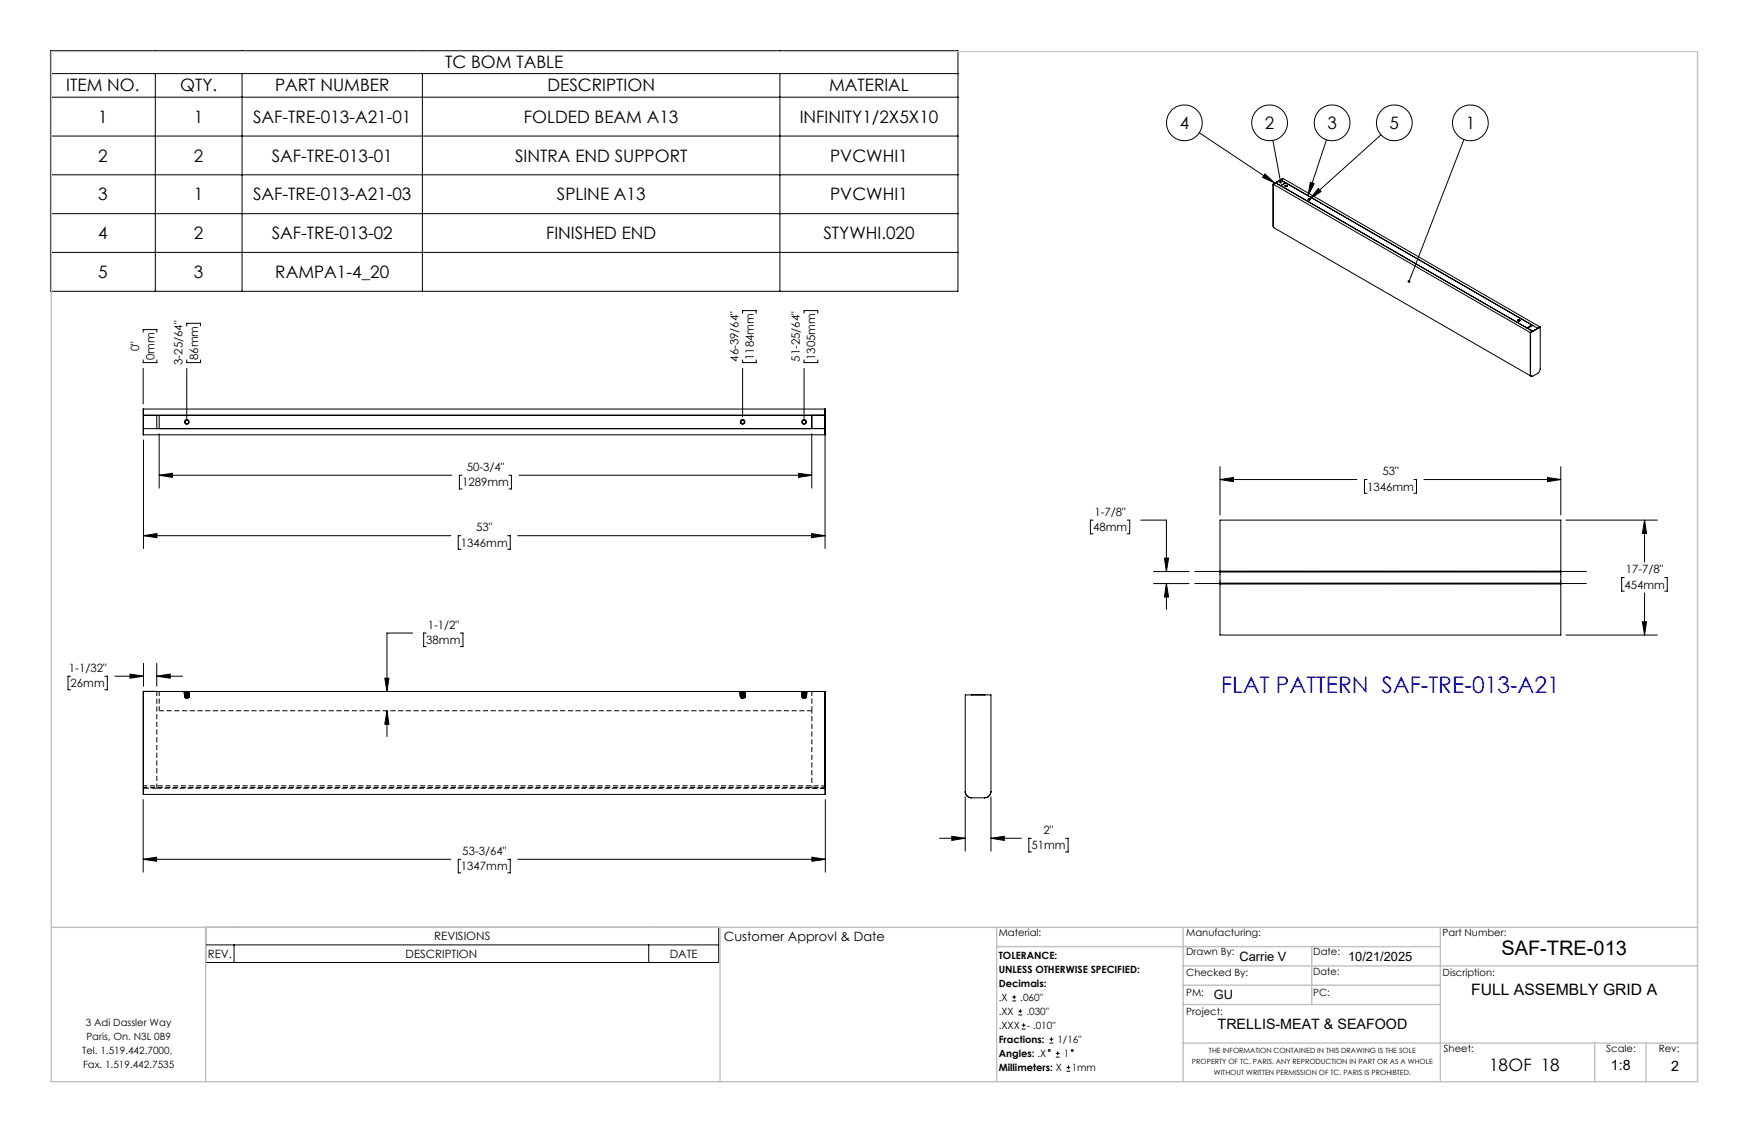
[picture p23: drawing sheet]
<svg xmlns="http://www.w3.org/2000/svg" width="432mm" height="279mm" viewBox="0 0 432 279" stroke-linecap="round" stroke-linejoin="round" font-family="sans-serif">
<defs><g id="words">
<text font-size="5.6" fill="#00f" x="301.5" y="170.9">FLAT PATTERN SAF-TRE-013-A21</text>
<text font-size="4.9" x="370.7" y="235.8">SAF-TRE-013</text>
<g font-size="4.2">
<text x="109.9" y="16.8">TC BOM TABLE</text>
<text x="16.4" y="22.6">ITEM NO.</text>
<text x="44.5" y="22.6">QTY.</text>
<text x="67.9" y="22.6">PART NUMBER</text>
<text x="135.2" y="22.6">DESCRIPTION</text>
<text x="204.7" y="22.6">MATERIAL</text>
<text x="24.2" y="30.3">1</text>
<text x="47.9" y="30.3">1</text>
<text x="62.5" y="30.3">SAF-TRE-013-A21-01</text>
<text x="129.4" y="30.3">FOLDED BEAM A13</text>
<text x="197.4" y="30.3">INFINITY1/2X5X10</text>
<text x="291.2" y="31.8">4</text>
<text x="312.3" y="31.8">2</text>
<text x="327.7" y="31.8">3</text>
<text x="343.1" y="31.8">5</text>
<text x="361.9" y="31.8">1</text>
<text x="24.2" y="39.9">2</text>
<text x="47.9" y="39.9">2</text>
<text x="67.1" y="39.9">SAF-TRE-013-01</text>
<text x="127.2" y="39.9">SINTRA END SUPPORT</text>
<text x="205" y="39.9">PVCWHI1</text>
<text x="24.2" y="49.4">3</text>
<text x="47.9" y="49.4">1</text>
<text x="62.5" y="49.4">SAF-TRE-013-A21-03</text>
<text x="137.5" y="49.4">SPLINE A13</text>
<text x="205" y="49.4">PVCWHI1</text>
<text x="24.2" y="59">4</text>
<text x="47.9" y="59">2</text>
<text x="67.1" y="59">SAF-TRE-013-02</text>
<text x="134.8" y="59">FINISHED END</text>
<text x="203.3" y="59">STYWHI.020</text>
<text x="24.2" y="68.6">5</text>
<text x="47.9" y="68.6">3</text>
<text x="68" y="68.6">RAMPA1-4_20</text>
<text x="367.6" y="264.2">18OF 18</text>
</g>
<text font-size="3.9" x="363.2" y="245.6">FULL ASSEMBLY GRID A</text>
<g font-size="3.5">
<text x="300.6" y="253.9">TRELLIS-MEAT &amp; SEAFOOD</text>
<text x="397.7" y="264.2">1:8</text>
<text x="412.6" y="264.3">2</text>
</g>
<g font-size="3.2">
<text x="178.7" y="232.3">Customer Approvl &amp; Date</text>
<text x="306" y="237.1">Carrie V</text>
<text x="332.8" y="237.1">10/21/2025</text>
<text x="299.7" y="246.6">GU</text>
</g>
<g font-size="2.8">
<text x="34.3" y="86.6" transform="rotate(-90 34.3 86.6)">0&quot;</text>
<text x="38.1" y="88.8" transform="rotate(-90 38.1 88.8)">0mm</text>
<text x="48.9" y="88.8" transform="rotate(-90 48.9 88.8)">86mm</text>
<text x="182.3" y="89.3" transform="rotate(-90 182.3 89.3)">46-39/64&quot;</text>
<text x="186.1" y="88.8" transform="rotate(-90 186.1 88.8)">1184mm</text>
<text x="197.5" y="89.3" transform="rotate(-90 197.5 89.3)">51-25/64&quot;</text>
<text x="201.3" y="88.8" transform="rotate(-90 201.3 88.8)">1305mm</text>
<text x="45.1" y="90.1" transform="rotate(-90 45.1 90.1)">3-25/64&quot;</text>
<text x="115.2" y="116.3">50-3/4&quot;</text>
<text x="341.3" y="117.3">53&quot;</text>
<text x="114.1" y="120">1289mm</text>
<text x="337.5" y="121.1">1346mm</text>
<text x="117.6" y="131.2">53&quot;</text>
<text x="269.9" y="131.1">48mm</text>
<text x="270.2" y="127.3">1-7/8&quot;</text>
<text x="113.8" y="134.9">1346mm</text>
<text x="401.4" y="141.5">17-7/8&quot;</text>
<text x="401" y="145.3">454mm</text>
<text x="105.6" y="155.2">1-1/2&quot;</text>
<text x="105.2" y="159">38mm</text>
<text x="17" y="165.8">1-1/32&quot;</text>
<text x="17.4" y="169.6">26mm</text>
<text x="254.7" y="209.6">51mm</text>
<text x="257.7" y="205.9">2&quot;</text>
<text x="113.8" y="214.8">1347mm</text>
<text x="114.1" y="211">53-3/64&quot;</text>
<text x="107.2" y="232.1">REVISIONS</text>
<text x="51.3" y="236.4">REV.</text>
<text x="100.1" y="236.4">DESCRIPTION</text>
<text x="165.4" y="236.4">DATE</text>
</g>
<g font-size="2.5">
<text x="246.6" y="231">Material:</text>
<text x="292.9" y="231">Manufacturing:</text>
<text x="356.2" y="231.1">Part Number:</text>
<text x="246.6" y="236.6">TOLERANCE:</text>
<text x="292.9" y="235.8">Drawn By:</text>
<text x="324.2" y="235.8">Date:</text>
<text x="246.6" y="240.1">UNLESS OTHERWISE SPECIFIED:</text>
<text x="246.6" y="243.6">Decimals:</text>
<text x="292.9" y="241">Checked By:</text>
<text x="292.9" y="245.7">PM:</text>
<text x="324.2" y="245.7">PC:</text>
<text x="324.2" y="240.7">Date:</text>
<text x="356.2" y="241">Discription:</text>
<text x="246.6" y="247">.X</text>
<text x="246.6" y="250.5">.XX</text>
<text x="251.9" y="247">.060&quot;</text>
<text x="253.4" y="250.5">.030&quot;</text>
<text x="292.9" y="250.6">Project:</text>
<text x="21.2" y="253.2">3 Adi Dassler Way</text>
<text x="21.3" y="256.7">Paris, On. N3L 0B9</text>
<text x="246.6" y="257.4">Fractions:</text>
<text x="246.6" y="254">.XXX</text>
<text x="253.5" y="254">- .010&quot;</text>
<text x="261.1" y="257.4">1/16&quot;</text>
<text x="20.3" y="260.1">Tel. 1.519.442.7000,</text>
<text x="20.5" y="263.6">Fax. 1.519.442.7535</text>
<text x="246.6" y="260.9">Angles: .X</text>
<text x="262.6" y="260.9">1</text>
<text x="356.4" y="259.7">Sheet:</text>
<text x="396.6" y="259.7">Scale:</text>
<text x="409.5" y="259.7">Rev:</text>
<text x="246.6" y="264.4">Millimeters: X</text>
<text x="264.6" y="264.4">1mm</text>
</g>
<g font-size="1.8">
<text x="294.3" y="262.7">PROPERTY OF TC. PARIS. ANY REPRODUCTION IN PART OR AS A WHOLE</text>
<text x="298.5" y="259.9">THE INFORMATION CONTAINED IN THIS DRAWING IS THE SOLE</text>
<text x="299.7" y="265.4">WITHOUT WRITTEN PERMISSION OF TC. PARIS IS PROHIBTED.</text>
</g>
</g></defs>
<g fill="none" stroke="#000" stroke-width=".25">
<path d="M12.5 12.5h224v59.4h-224zM12.5 18.2h224M38.3 18.2v53.7M59.8 18.2v53.7M104.3 18.2v53.7M192.5 18.2v53.7M12.5 24h224M12.5 33.6h224M296.1 32.8l18.6 12.4M314.3 34.6l1.9 10.3M327.5 34.5l-4.6 13.8M341 33.3l-17.6 15.8"/>
<path d="M361.4 34.4l-13.5 35.1M12.5 43.1h224M12.5 52.7h224M312.3 42.9l2.4 2.3-3-1.4zM314.3 45.4l.1 10.6 .1 .2 63.5 36.7M314.3 55.8l.1 .3M314.3 45.4l.1 .1M314.4 45.5l63.4 36.6M314.9 45.1l63.5 36.7-.6 .3M314.9 45.1l1.3 .7 1.2-.7 60.8 35.1M314.9 45.1l-.5 .4M314.9 45.1l1.3-.7 1.2 .7"/>
<path d="M316.2 44.4h.1M316.2 45.8v.1M316.2 44.4l62.2 35.9M316.7 44.1h.1M316.7 44.1l-2.4 1.3M316.8 44.1l63.4 36.6M316.8 44.1l-.6 .3M316.8 44.1l-2.4 1.4M317.3 45.8a.27 .27 0 0 1 .4-.1 .27 .27 0 0 1 0 .4 .27 .27 0 0 1-.4-.1zM323 49.1l.4-.1a.24 .24 0 0 1-.1 .4 .24 .24 0 0 1-.3-.3zM323 49.1h.4l.1 .1-.4 .1zM323.5 45l.9 .3-1.5 3z"/>
<path d="M325.5 46.5l.6 .8-2.7 1.8zM12.5 62.3h224M183.3 77.3v-.6h3.4v.6M198.5 77.3v-.6h3.4v.6M374.7 79l.4-.1a.25 .25 0 0 1-.1 .4 .25 .25 0 0 1-.3-.3zM374.8 79h.3l.1 .1-.3 .1zM35.3 82v-.6h3.4v.6M35.3 88.8v.7h3.4v-.7M35.3 90.9v8.8M46.1 88.8v.7h3.4v-.7M46.1 80.4v-.6h3.4v.6M46.1 90.9v12.4"/>
<path d="M183.3 88.8v.7h3.4v-.7M183.3 90.9v12M198.5 88.8v.7h3.4v-.7M198.5 90.9v12.4M376.9 80.9h.1M377.2 81l1.2 .7M377.2 81v.1M377.8 82.1v10.5l.3 .3M377.8 82.1h.1M378 92.9h.1M378.2 80.2l-1.3 .7M378.2 80.2v.2"/>
<path d="M378.4 81.7h.1M378.4 80.3l-1.2 .7M378.4 80.3l1.3 .7M379.7 81h.1M379.7 81l-1.3 .7M380.2 80.7l-.5 .3M380.2 80.7h.1M380.2 80.7l-2.4 1.4M380.3 80.7v10.4l-.2 .5-.4 .5-1.2 .7a.36 .36 0 0 1-.5 .1 .36 .36 0 0 1-.1-.4l.1 .4M380.3 80.7l-2.4 1.4M35.3 101h168.5v6.3h-168.5zM35.4 102.5h3.3v3.3"/>
<path d="M35.4 105.8h168.3M35.4 101v6.3M35.4 108.6v26.8M35.4 102.5h168.3M39.3 117.3l3.3-.5v1zM39.3 107.1v13.4M39.3 117.3h72.3M114.1 117.3h-.7v3.4h.7M125.6 117.3h.7v3.4h-.7M128.1 117.3h72.3M197.1 116.8l3.3 .5-3.3 .5zM200.4 102.5h-161.1v3.3"/>
<path d="M200.4 102.5v3.3M200.4 107v13.5M203.7 101v34.4M301.2 118.4l3.3-.5v1zM301.2 115.2v11.9M301.2 118.4h33.8M337.5 118.4h-.6v3.3h.6M349.1 118.4h.6v3.3h-.6M351.5 118.4h33.8M382.1 117.9l3.2 .5-3.2 .5zM385.3 115.2v11.9M35.4 132.2l3.3-.5v1z"/>
<path d="M35.4 132.2h75.9M113.8 132.2h-.7v3.4h.7M125.3 132.2h.7v3.4h-.7M127.8 132.2h75.9M200.4 131.7l3.3 .5-3.3 .5zM269.9 128.4h-.7v3.4h.7M278.3 128.4h.6v3.4h-.6M281.6 128.4h6.4v12.7M287.5 137.8h1l-.5 3.3zM301.2 128.4h84.1v28.3h-84.1zM386.6 128.4h22.6M406 128.4l.5 3.3h-1z"/>
<path d="M406 128.4v10.3M101.9 156.2h-6.4v14.5M105.2 156.2h-.6v3.4h.6M113.6 156.2h.7v3.4h-.7M284.8 141.1h8.8M284.8 144h8.8M288 144l.5 3.4h-1zM288 144v6.4M301.2 144.1h84.1M301.2 141h84.1M301.2 143.9h84.1M301.2 141.2h84.1"/>
<path d="M386.6 156.7h22.6M401 142.6h-.6v3.3h.6M405.5 153.5h1l-.5 3.2zM406 146.3v10.4M411 142.6h.6v3.3h-.6M17.4 166.9h-.6v3.4h.6M25.9 166.9h.6v3.4h-.6M28.3 166.9h7.1M32.1 166.4l3.3 .5-3.3 .5zM35.3 170.7h168.5v25.4h-168.5zM35.4 170.6v25.5M35.4 163.7v5.7"/>
<path d="M38.7 166.9l3.3-.5v1zM38.7 163.7v5.7M38.7 170.6v.1M38.7 166.9h6.3M95 167.4h1l-.5 3.3zM95.5 175.4l.5 3.4h-1zM95.5 175.4v6.4M203.7 170.7v25.4M238.3 171.5h6.4v23.8a1.62 1.62 0 0 1-1.6 1.6h-3.2a1.62 1.62 0 0 1-1.6-1.6zM239.9 171.5h3.2M35.3 197.3v18M203.8 197.3v18"/>
<path d="M238.3 195.4a1.55 1.55 0 0 0 1.5 1.5M238.3 196.7v13.4M244.7 195.4a1.62 1.62 0 0 1-1.6 1.5M244.7 196.7v13.4M35.3 212.1l3.4-.5v1zM35.3 212.1h76M113.8 212.1h-.7v3.3h.7M125.3 212.1h.7v3.3h-.7M127.8 212.1h76M200.4 211.6l3.4 .5-3.4 .5zM232 206.9h6.3M235 206.4l3.3 .5-3.3 .5z"/>
<path d="M244.7 206.9l3.2-.5v1zM244.7 206.9h7.5M254.6 206.9h-.6v3.4h.6M263.1 206.9h.6v3.4h-.6M50.8 228.9h126.6v8.7h-126.6zM50.8 233.2h126.6M57.8 233.2v4.4M160.2 233.2v4.4M249.9 247.1h1M249.9 246.1h1M250.4 245.6v1M251.4 250.5h1"/>
<path d="M251.4 249.6h1M251.9 249.1v.9M252.2 254h1M252.2 253h1M252.7 252.6v.9M259.1 257.5h.9M259.1 256.5h.9M259.6 256v1M260.7 260h.9M261.1 259.5v1M260.7 260.9h.9M263.3 264.4h.9"/>
<path d="M263.3 263.5h.9M263.8 263v.9"/>
<circle cx="292.4" cy="30.3" r="4.4"/>
<circle cx="313.5" cy="30.3" r="4.4"/>
<circle cx="328.9" cy="30.3" r="4.4"/>
<circle cx="344.2" cy="30.3" r="4.4"/>
<circle cx="363" cy="30.3" r="4.4"/>
<circle cx="317.5" cy="45.9" r=".2"/>
<circle cx="46.1" cy="104.1" r=".57"/>
<circle cx="46.1" cy="104.1" r=".43"/>
<circle cx="183.3" cy="104.1" r=".57"/>
<circle cx="183.4" cy="104.1" r=".43"/>
<circle cx="198.5" cy="104.1" r=".57"/>
<circle cx="198.5" cy="104.1" r=".43"/>
<circle cx="259.1" cy="259.3" r=".23"/>
<circle cx="264.7" cy="259.3" r=".23"/>
</g>
<path d="M39.3 170.7v4.7M200.4 170.7v4.7" fill="none" stroke="#000" stroke-width=".25" stroke-dasharray="1.3 .6" stroke-dashoffset=".2" stroke-linecap="butt"/>
<path d="M39.3 175.4h161.1M38.7 194.5h165M38.7 194.5v-23.8" fill="none" stroke="#000" stroke-width=".25" stroke-dasharray="1.3 .6" stroke-dashoffset=".1" stroke-linecap="butt"/>
<path d="M35.4 194h168.3M203.7 194.4h-168.3" fill="none" stroke="#000" stroke-width=".25" stroke-dasharray="1.3 .6" stroke-dashoffset=".3" stroke-linecap="butt"/>
<g fill="none" stroke="#000" stroke-width=".25" stroke-dasharray="1.3 .6" stroke-linecap="butt">
<path d="M45.4 170.9h.2M45.4 170.9h.6M45.4 170.9l.2-.1M45.4 171.1l.2 .1M45.4 171.1l.6 .1M45.4 171.1h.2M45.4 171.4h.2M45.4 171.4l.6 .1M45.4 171.4l.2-.1M45.4 171.4l.2 .1M45.4 171.7h.2M45.4 171.7l.2-.1"/>
<path d="M45.4 171.7h.1M45.5 171.7h.2M45.5 171.9l.2 .1M45.5 171.9h.2M45.5 171.7h.5M45.5 172h.5M45.6 170.8l-.2 .1M45.6 170.8l.4-.1M45.6 170.8v.1M45.6 170.9v-.1M45.6 170.9l.4 .1M45.6 170.9h-.2"/>
<path d="M45.6 171.1h-.2M45.6 171.1l.4-.1M45.6 171.1v.1M45.6 171.2l.4 .1M45.6 171.2v-.1M45.6 171.2l-.2-.1M45.6 171.3l-.2 .1M45.6 171.3h.4M45.6 171.3v.1M45.6 171.4v-.1M45.6 171.5h.4M45.6 171.5v-.1"/>
<path d="M45.6 171.5l-.2-.1M45.6 171.6l-.2 .1M45.6 171.6l.4-.1M45.6 171.6v.1M45.6 171.7v-.1M45.6 171.7l.4 .1M45.6 171.7h-.2M45.7 171.8l-.2 .1M45.7 171.8h.3M45.7 171.8v.2M45.7 172v-.1M45.7 172l-.2-.1"/>
<path d="M45.7 172.3h.4M45.7 172h.3M45.7 171.1h.1M45.7 170.7h.1M45.7 170.7v.4M45.8 172.3h-.1M45.8 171.9v.1M45.8 171.1v.1M45.8 171.4v.1M45.8 172.2v.1M45.8 172.1v.1M45.8 171.8v.1"/>
<path d="M45.8 171.6v.1M45.8 171.3v.1M45.8 172.2l.3 .1M45.8 171.1v-.4M45.8 172.2h.1M45.8 172.2h.3M45.8 171.7v.1M45.8 172v.1M45.8 171.2v.1M45.8 171.1h.3M45.8 170.7h.3M46 170.7v.1"/>
<path d="M46 170.7v.2M46 170.8l-.6 .1M46 170.8v.1M46 170.9h-.4M46 170.9v.1M46 171v.1M46 171.1h-.6M46 171.1l-.4 .1M46 171.1v.2M46 171.3v.1M46 171.3l-.6 .1M46 171.4v.1"/>
<path d="M46 171.4h-.4M46 171.5v.1M46 171.5v.2M46 171.6l-.6 .1M46 171.6v.1M46 171.7h-.4M46 171.7v.1M46 171.8v.1M46 171.9h-.5M46 171.9v.1M46 171.9l-.3 .1M46.1 170.7v.4"/>
<path d="M46.1 172.3h-.3M46.1 172.3h.5M46.1 170.7h.1M46.1 171.1h.1M46.1 171.1v-.4M46.1 172.1l-.2 .1M46.1 171.2h.3M46.1 171.1h-.3M46.2 171.2l.3-.1M46.2 171.2h.2M46.2 171.2h-.1M46.2 171.1h.2"/>
<path d="M46.2 171.1v-.4M46.2 170.7h.2M46.2 172.1h.4M46.2 172.1v-.2M46.2 172.1v-.1M46.2 172v-.1M46.2 172l.6 .1M46.2 171.9v-.1M46.2 171.8h.4M46.2 171.8v-.1M46.2 171.8l.4-.1M46.2 171.7l.6 .1"/>
<path d="M46.2 171.6v-.1M46.2 171.5l.4 .1M46.2 171.5v-.1M46.2 171.5h.4M46.2 171.5h.6M46.2 171.4v-.1M46.2 171.3h.1M46.3 171.3h.4M46.3 171.3v-.2M46.3 171.3v-.1M46.3 171.3l.4-.1M46.3 171.2l.6 .1"/>
<path d="M46.3 171.2v-.1M46.3 171.1v-.1M46.3 171l.4 .1M46.3 171v-.1M46.3 171l.4-.1M46.3 170.9l.6 .1M46.3 170.9v-.1M46.3 170.8v-.1M46.3 170.7h.4M46.4 170.7v.4M46.4 170.7h.1M46.4 171.1h.1"/>
<path d="M46.4 171.8l.1-.1M46.4 171.6h.1M46.4 171.9h.1M46.4 172.1l.1-.1M46.4 171.3h.1M46.4 171.5l.1-.1M46.4 171.2l.1-.1M46.4 172v-.1M46.4 172.2l.2-.1M46.4 172h.2M46.4 172v.2M46.5 171.9h-.6"/>
<path d="M46.5 171.1v-.4M46.5 171.2h-.1M46.5 171.5h-.1M46.5 172h-.1M46.5 171.7l-.1-.1M46.5 171.4l-.1-.1M46.5 171.8h-.1M46.5 172.2l-.1-.1M46.5 171.1h-.4M46.5 171.6v-.1M46.5 171.9v-.1M46.5 172.3v-.1"/>
<path d="M46.5 170.7h.1M46.6 172.1l-.2-.1M46.6 172.1l-.2 .1M46.6 172.1h.2M46.6 171.9h-.4M46.6 171.9l.2-.1M46.6 172v.1M46.6 172l.2 .1M46.6 172l-.4-.1M46.6 171.6l.2-.1M46.6 171.7l.2 .1M46.6 171.7v.2"/>
<path d="M46.6 171.7h-.4M46.6 171.6h-.4M46.6 171.5v-.1M46.6 171.3h.2M46.6 171.5h.2M46.6 171.5v.1M46.6 171.4h-.4M46.7 171.3l-.5 .1M46.7 171.2l.2 .1M46.7 171.2v.1M46.7 171.1l.2-.1M46.7 171.2l-.4-.1"/>
<path d="M46.7 171.1h-.4M46.7 171.1v-.1M46.7 171v-.1M46.7 170.9l.2 .1M46.7 170.9v.2M46.7 170.9h-.4M46.7 170.8h.2M46.7 170.8l-.4 .1M46.7 170.7h.2M46.7 170.7v.1M46.8 172.1h-.2M46.8 172.1l-.2-.1"/>
<path d="M46.8 171.8l-.6 .1M46.8 171.8l-.2-.1M46.8 171.8l-.2 .1M46.8 171.5l-.6 .1M46.8 171.5l-.2 .1M46.8 171.5l-.2-.1M46.9 171.3h-.7M46.9 171.3h-.2M46.9 171.3l-.2-.1M46.9 171l-.6 .1M46.9 171l-.2 .1M46.9 171l-.2-.1"/>
<path d="M46.9 170.7l-.6 .1M46.9 170.7l-.2 .1M182.6 170.9h.2M182.6 170.9h.6M182.6 170.9l.2-.1M182.6 171.1l.2 .1M182.6 171.1l.6 .1M182.6 171.1h.2M182.7 171.4h.2M182.7 171.4l.6 .1M182.7 171.4l.1-.1M182.7 171.4l.2 .1"/>
<path d="M182.7 171.7h.2M182.7 171.7l.2-.1M182.7 171.9l.2 .1M182.7 171.9h.2M182.7 171.7h.6M182.7 172h.6M182.8 170.8l-.2 .1M182.8 170.8l.4-.1M182.8 170.8v.1M182.8 170.9v-.1M182.8 170.9l.4 .1M182.8 170.9h-.2"/>
<path d="M182.8 171.1h-.2M182.8 171.1l.4-.1M182.8 171.1v.1M182.8 171.2l.4 .1M182.8 171.2v-.1M182.8 171.2l-.2-.1M182.8 171.3l-.1 .1M182.8 171.3h.4M182.8 171.3l.1 .1M182.8 171.4v-.1M182.9 171.5h.4M182.9 171.5l-.1-.1"/>
<path d="M182.9 171.5l-.2-.1M182.9 171.6l-.2 .1M182.9 171.6l.4-.1M182.9 171.6v.1M182.9 171.7v-.1M182.9 171.7l.4 .1M182.9 171.7h-.2M182.9 171.8l-.2 .1M182.9 171.8h.4M182.9 171.8v.2M182.9 172v-.1M182.9 172l-.2-.1"/>
<path d="M182.9 172.3h.5M182.9 170.7h.1M182.9 172h.4M183 170.7v.4M183 171.9v.1M183 171.4v.1M183 171.1v.1M183 172.2v.1M183 172.1l.1 .1M183 171.8l.1 .1M183 172h.1M183 171.6l.1 .1"/>
<path d="M183 171.5h.1M183 171.3l.1 .1M183 171.2h.1M183 172.2l.3 .1M183 170.7h.1M183 171.1h.1M183 171.1v-.4M183.1 172.2l.2 .1M183.1 172.2h.3M183.1 171.7l-.1 .1M183.1 172l-.1 .1M183.1 171.2l-.1 .1"/>
<path d="M183.1 172.2h-.1M183.1 171.6h-.1M183.1 171.9h-.1M183.1 171.1h.2M183.1 170.7h.2M183.1 171.1v-.4M183.2 170.7v.1M183.2 170.7v.2M183.2 170.8l-.6 .1M183.2 170.8v.1M183.2 170.9h-.4M183.2 170.9v.1"/>
<path d="M183.2 171v.1M183.2 171.1h-.6M183.2 171.1l-.4 .1M183.2 171.1v.2M183.2 171.3h.1M183.2 171.3l.1 .1M183.3 171.3l-.6 .1M183.3 171.3v.1M183.3 171.4v.1M183.3 171.4h-.4M183.3 171.5v.1M183.3 171.5v.2"/>
<path d="M183.3 171.6l-.6 .1M183.3 171.6v.1M183.3 171.7h-.4M183.3 171.7v.1M183.3 171.8v.1M183.3 171.9h-.6M183.3 171.9v.1M183.3 171.9l-.4 .1M183.3 170.7h.1M183.3 171.1h.1M183.3 170.7v.4M183.3 172.3h-.3"/>
<path d="M183.4 172.3h.4M183.4 171.1v-.4M183.4 172.1l-.3 .1M183.4 171.2h.2M183.4 171.1h-.4M183.4 171.2l.3-.1M183.4 171.1h.3M183.4 170.7h.3M183.4 172.1h.4M183.4 172.1l.1-.2M183.4 172.1l.1-.1M183.5 172v-.1"/>
<path d="M183.5 172l.5 .1M183.5 171.9v-.1M183.5 171.8h.3M183.5 171.8v-.1M183.5 171.8l.4-.1M183.5 171.7l.5 .1M183.5 171.6v-.1M183.5 171.5l.4 .1M183.5 171.5v-.1M183.5 171.5h.4M183.5 171.5h.6M183.5 171.4v-.1"/>
<path d="M183.5 171.3h.4M183.5 171.3v-.2M183.5 171.3v-.1M183.5 171.3l.4-.1M183.5 171.2l.6 .1M183.5 171.2v-.1M183.5 171.1v-.1M183.5 171l.4 .1M183.5 171v-.1M183.5 171l.4-.1M183.5 170.9l.6 .1M183.5 170.9v-.1"/>
<path d="M183.5 170.8v-.1M183.5 170.7h.4M183.7 170.7v.4M183.7 171.8v-.1M183.7 172.1v-.1M183.7 171.5v-.1M183.7 171.2v-.1M183.7 172v-.1M183.7 172.2l.1-.1M183.7 172h.1M183.7 172v.2M183.7 171.2h-.1"/>
<path d="M183.7 171.9h-.5M183.7 171.1h.1M183.7 171.1v-.4M183.7 170.7h.1M183.7 171.7v-.1M183.7 171.4v-.1M183.7 172.2v-.1M183.7 171.1h-.3M183.7 171.6v-.1M183.7 171.9v-.1M183.8 172.3l-.1-.1M183.8 171.1v-.4"/>
<path d="M183.8 172.1l-.1-.1M183.8 172.1l-.1 .1M183.8 172.1h.2M183.8 171.9h-.3M183.8 171.9l.2-.1M183.8 172v.1M183.8 172l.2 .1M183.8 172l-.3-.1M183.9 171.6l.2-.1M183.9 171.7l.1 .1M183.9 171.7l-.1 .2M183.9 171.7h-.4"/>
<path d="M183.9 171.6h-.4M183.9 171.5v-.1M183.9 171.3h.2M183.9 171.5h.2M183.9 171.5v.1M183.9 171.4h-.4M183.9 171.3l-.4 .1M183.9 171.2l.2 .1M183.9 171.2v.1M183.9 171.1l.2-.1M183.9 171.2l-.4-.1M183.9 171.1h-.4"/>
<path d="M183.9 171.1v-.1M183.9 171v-.1M183.9 170.9l.2 .1M183.9 170.9v.2M183.9 170.9h-.4M183.9 170.8h.2M183.9 170.8l-.4 .1M183.9 170.7h.2M183.9 170.7v.1M184 172.1h-.2M184 172.1l-.2-.1M184 171.8l-.5 .1"/>
<path d="M184 171.8l-.1-.1M184 171.8l-.2 .1M184 171.5l-.5 .1M184.1 171.5l-.2 .1M184.1 171.5l-.2-.1M184.1 171.3h-.6M184.1 171.3h-.2M184.1 171.3l-.2-.1M184.1 171l-.6 .1M184.1 171l-.2 .1M184.1 171l-.2-.1M184.1 170.7l-.6 .1"/>
<path d="M184.1 170.7l-.2 .1M197.8 170.9h.2M197.8 170.9h.6M197.8 170.9l.2-.1M197.8 171.1l.2 .1M197.8 171.1l.6 .1M197.8 171.1h.2M197.8 171.4h.2M197.8 171.4l.2-.1M197.8 171.4l.6 .1M197.8 171.4l.2 .1M197.8 171.7h.2"/>
<path d="M197.8 171.7l.2-.1M197.8 171.7h.1M197.9 171.7h.2M197.9 171.9l.2 .1M197.9 171.9h.2M197.9 171.7h.5M197.9 172h.5M198 170.8l-.2 .1M198 170.8l.4-.1M198 170.8v.1M198 170.9v-.1M198 170.9l.4 .1"/>
<path d="M198 170.9h-.2M198 171.1h-.2M198 171.1l.4-.1M198 171.1v.1M198 171.2l.4 .1M198 171.2v-.1M198 171.2l-.2-.1M198 171.3l-.2 .1M198 171.3h.4M198 171.3v.1M198 171.4v-.1M198 171.5h.4"/>
<path d="M198 171.5v-.1M198 171.5l-.2-.1M198 171.6l-.2 .1M198 171.6l.4-.1M198 171.6v.1M198 171.7v-.1M198 171.7l.4 .1M198 171.7h-.2M198.1 171.8l-.2 .1M198.1 171.8h.3M198.1 171.8v.2M198.1 172v-.1"/>
<path d="M198.1 172l-.2-.1M198.1 172.3h.4M198.1 172h.3M198.1 171.1h.1M198.1 170.7h.1M198.1 170.7v.4M198.2 172.3h-.1M198.2 171.9v.1M198.2 171.4v.1M198.2 171.1v.1M198.2 172.2v.1M198.2 172.1v.1"/>
<path d="M198.2 171.8v.1M198.2 171.6v.1M198.2 171.3v.1M198.2 172.2l.3 .1M198.2 171.1v-.4M198.2 172.2h.1M198.2 172.2h.3M198.2 171.7v.1M198.2 172v.1M198.2 171.2v.1M198.2 171.1h.3M198.2 170.7h.3"/>
<path d="M198.4 170.7v.1M198.4 170.7v.2M198.4 170.8l-.6 .1M198.4 170.8v.1M198.4 170.9h-.4M198.4 170.9v.1M198.4 171v.1M198.4 171.1h-.6M198.4 171.1l-.4 .1M198.4 171.1v.2M198.4 171.3v.1M198.4 171.3l-.6 .1"/>
<path d="M198.4 171.4v.1M198.4 171.4h-.4M198.4 171.5v.1M198.4 171.5v.2M198.4 171.6l-.6 .1M198.4 171.6v.1M198.4 171.7h-.4M198.4 171.7v.1M198.4 171.8v.1M198.4 171.9h-.5M198.4 171.9v.1M198.4 171.9l-.3 .1"/>
<path d="M198.5 170.7v.4M198.5 172.3h-.3M198.5 172.3h.5M198.5 171.1h.1M198.5 170.7h.1M198.5 171.1v-.4M198.5 172.1l-.2 .1M198.5 171.2h.3M198.5 171.1h-.3M198.6 171.2l.3-.1M198.6 171.2h.2M198.6 171.2h-.1"/>
<path d="M198.6 171.1h.2M198.6 171.1v-.4M198.6 170.7h.2M198.6 172.1h.4M198.6 172.1v-.2M198.6 172.1v-.1M198.6 172v-.1M198.6 172l.6 .1M198.6 171.9v-.1M198.6 171.8h.4M198.6 171.8v-.1M198.6 171.8l.4-.1"/>
<path d="M198.6 171.7l.6 .1M198.6 171.6v-.1M198.6 171.5l.4 .1M198.6 171.5v-.1M198.6 171.5h.4M198.6 171.5h.6M198.6 171.4v-.1M198.6 171.3h.1M198.7 171.3h.4M198.7 171.3v-.2M198.7 171.3v-.1M198.7 171.3l.4-.1"/>
<path d="M198.7 171.2l.6 .1M198.7 171.2v-.1M198.7 171.1v-.1M198.7 171l.4 .1M198.7 171v-.1M198.7 171l.4-.1M198.7 170.9l.6 .1M198.7 170.9v-.1M198.7 170.8v-.1M198.7 170.7h.4M198.8 170.7v.4M198.8 170.7h.1"/>
<path d="M198.8 171.1h.1M198.8 171.3h.1M198.8 171.6h.1M198.8 171.8l.1-.1M198.8 171.9h.1M198.8 172.1l.1-.1M198.8 171.5l.1-.1M198.8 171.2l.1-.1M198.8 172v-.1M198.8 172.2l.2-.1M198.8 172h.2M198.8 172v.2"/>
<path d="M198.9 171.9h-.6M198.9 171.1v-.4M198.9 171.2h-.1M198.9 171.5h-.1M198.9 172h-.1M198.9 171.7l-.1-.1M198.9 171.4l-.1-.1M198.9 171.8h-.1M198.9 172.2l-.1-.1M198.9 171.1h-.4M198.9 171.6v-.1M198.9 171.9v-.1"/>
<path d="M198.9 172.3v-.1M198.9 170.7h.1M199 172.1l-.2-.1M199 172.1l-.2 .1M199 172.1h.2M199 171.9h-.4M199 171.9l.2-.1M199 172v.1M199 172l.2 .1M199 172l-.4-.1M199 171.6l.2-.1M199 171.7l.2 .1"/>
<path d="M199 171.7v.2M199 171.7h-.4M199 171.6h-.4M199 171.5v-.1M199 171.3h.2M199 171.5h.2M199 171.5v.1M199 171.4h-.4M199.1 171.3l-.5 .1M199.1 171.2l.2 .1M199.1 171.2v.1M199.1 171.1l.2-.1"/>
<path d="M199.1 171.2l-.4-.1M199.1 171.1h-.4M199.1 171.1v-.1M199.1 171v-.1M199.1 170.9l.2 .1M199.1 170.9v.2M199.1 170.9h-.4M199.1 170.8h.2M199.1 170.8l-.4 .1M199.1 170.7h.2M199.1 170.7v.1M199.2 172.1h-.2"/>
<path d="M199.2 172.1l-.2-.1M199.2 171.8l-.6 .1M199.2 171.8l-.2-.1M199.2 171.8l-.2 .1M199.2 171.5l-.6 .1M199.2 171.5l-.2 .1M199.2 171.5l-.2-.1M199.3 171.3h-.7M199.3 171.3h-.2M199.3 171.3l-.2-.1M199.3 171l-.6 .1M199.3 171l-.2 .1"/>
<path d="M199.3 171l-.2-.1M199.3 170.7l-.6 .1M199.3 170.7l-.2 .1"/>
</g>
<path d="M45.8 172.3l.7-.1h-.4M46.1 171.1h-.3l.6 .1M183 172.3l.7-.1h-.3M183.4 171.1h-.4l.7 .1M198.2 172.3l.7-.1h-.4M198.5 171.1h-.3l.6 .1" fill="none" stroke="#000" stroke-width=".25" stroke-dasharray="1.3 .6" stroke-dashoffset=".5" stroke-linecap="butt"/>
<path d="M45.6 170.7l.1 1.6M45.8 172h.7l-.7 .1M45.8 171.2l.7 .1h-.7M46.6 172.3l.1-1.6M182.8 170.7l.1 1.6M183 172h.7l-.7 .1M183 171.2l.7 .1h-.7M183.8 172.3l.1-1.6M198 170.7l.1 1.6M198.2 172h.7l-.7 .1M198.2 171.2l.7 .1h-.7M199 172.3l.1-1.6" fill="none" stroke="#000" stroke-width=".25" stroke-dasharray="1.3 .6" stroke-dashoffset=".8" stroke-linecap="butt"/>
<g fill="none" stroke="#000" stroke-width=".25" stroke-dasharray="1.3 .6" stroke-dashoffset=".4" stroke-linecap="butt">
<path d="M45.8 172.1l.7 .1M45.8 171.9l.7 .1M45.8 171.8h.7M45.8 171.6l.7 .1M45.8 171.4l.7 .1M45.8 171.3l.7 .1M45.8 171.1l.7 .1M45.8 171.8l.7 .1M45.8 171.5l.7 .1M46.5 171.7l-.7 .1M46.5 171.4l-.7 .1M46.5 171.6h-.7"/>
<path d="M46.5 172.2l-.7 .1M46.5 172.2h-.7M46.5 172l-.7 .1M46.5 171.8l-.7 .1M46.5 171.5l-.7 .1M46.5 171.4h-.7M46.5 171.2l-.7 .1M46.5 171.1l-.7 .1M183 172.1l.7 .1M183 171.9l.7 .1M183 171.8h.7M183 171.6l.7 .1"/>
<path d="M183 171.4l.7 .1M183 171.3l.7 .1M183 171.1l.7 .1M183 171.5l.7 .1M183 171.8l.7 .1M183.7 171.7l-.7 .1M183.7 171.4l-.7 .1M183.7 171.6h-.7M183.7 172.2l-.7 .1M183.7 172.2h-.7M183.7 172l-.7 .1M183.7 171.8l-.7 .1"/>
<path d="M183.7 171.5l-.7 .1M183.7 171.4h-.7M183.7 171.2l-.7 .1M183.7 171.1l-.7 .1M198.2 172.1l.7 .1M198.2 171.9l.7 .1M198.2 171.8h.7M198.2 171.6l.7 .1M198.2 171.4l.7 .1M198.2 171.3l.7 .1M198.2 171.1l.7 .1M198.2 171.5l.7 .1"/>
<path d="M198.2 171.8l.7 .1M198.9 171.4l-.7 .1M198.9 171.7l-.7 .1M198.9 171.6h-.7M198.9 172.2l-.7 .1M198.9 172.2h-.7M198.9 172l-.7 .1M198.9 171.8l-.7 .1M198.9 171.5l-.7 .1M198.9 171.4h-.7M198.9 171.2l-.7 .1M198.9 171.1l-.7 .1"/>
</g>
<g fill="none" stroke="#000" stroke-width=".25" stroke-dasharray="1.3 .6" stroke-dashoffset=".6" stroke-linecap="butt">
<path d="M46.1 172h-.3l.6 .1h-.3M46.1 171.8l-.3 .1h.6l-.3 .1M46.1 171.7h-.3l.6 .1h-.3M46.1 171.5h-.3l.6 .1-.3 .1M46.1 171.3l-.3 .1 .6 .1h-.3M46.1 171.2h-.3l.6 .1h-.3M46.1 171.4l.3-.1-.6-.1h.3M46.1 171.5h.3l-.6-.1h.3M46.1 171.7l.3-.1h-.6l.3-.1M46.1 171.8h.3l-.6-.1h.3M46.1 172h.3l-.6-.1 .3-.1M46.1 172.2l.3-.1-.6-.1h.3"/>
<path d="M183.4 172h-.3l.6 .1h-.3M183.4 171.8l-.3 .1h.6l-.3 .1M183.4 171.7h-.3l.6 .1h-.3M183.4 171.5h-.3l.6 .1-.3 .1M183.4 171.3l-.3 .1 .6 .1h-.3M183.4 171.2h-.3l.6 .1h-.3M183.4 171.4l.3-.1-.6-.1h.3M183.4 171.5h.3l-.6-.1h.3M183.4 171.7l.3-.1h-.6l.3-.1M183.4 171.8h.3l-.6-.1h.3M183.4 172h.3l-.6-.1 .3-.1M183.4 172.2l.3-.1-.6-.1h.3"/>
<path d="M198.5 172h-.3l.6 .1h-.3M198.5 171.8l-.3 .1h.6l-.3 .1M198.5 171.7h-.3l.6 .1h-.3M198.5 171.5h-.3l.6 .1-.3 .1M198.5 171.3l-.3 .1 .6 .1h-.3M198.5 171.2h-.3l.6 .1h-.3M198.5 171.4l.3-.1-.6-.1h.3M198.5 171.5h.3l-.6-.1h.3M198.5 171.7l.3-.1h-.6l.3-.1M198.5 171.8h.3l-.6-.1h.3M198.5 172h.3l-.6-.1 .3-.1M198.5 172.2l.3-.1-.6-.1h.3"/>
<path d="M200.4 175.4v19.2"/>
</g>
<path d="M38.7 194.5h-3.3M200.4 194.6h3.3" fill="none" stroke="#000" stroke-width=".25" stroke-dasharray="1.3 .6" stroke-dashoffset="-.1" stroke-linecap="butt"/>
<path d="M294.9 141.1h96.8M294.9 144h96.8" fill="none" stroke="#000" stroke-width=".25" stroke-dasharray="15.2 1.3 1.3 1.3" stroke-dashoffset="6.8" stroke-linecap="butt"/>
<path d="M12.7 12.7h406.4" fill="none" stroke="#c0c0c0" stroke-width=".25"/>
<g fill="none" stroke="#c0c0c0" stroke-width=".35">
<path d="M12.7 12.7v254.3h406.4v-254.3M12.7 228.9h406.4M50.8 228.9v38.1M177.8 228.9v38.1M246.1 233.6h109.5M246.1 228.9v38.1M292.1 238.4h127M292.1 228.9v38.1M323.8 233.6v14.3M355.6 228.9v38.1M292.1 257.5h127M292.1 243.2h63.5"/>
<path d="M292.1 247.9h63.5M393.7 257.5v9.5M406.4 257.5v9.5"/>
</g>
<g fill="#000">
<path d="M312.3 42.9l2.4 2.3-3-1.4zM323.5 45l.9 .3-1.5 3zM347.6 69.3v.4l.1 .1 .2-.3-.2 .3a.35 .35 0 0 0 .5-.2 .35 .35 0 0 0-.2-.5 .35 .35 0 0 0-.4 .2zM325.5 46.5l.6 .8-2.7 1.8zM316 44.7l-.2 .4 .4 .2v-.4v.4l.2-.1v-.4z"/>
<path d="M35.4 132.2l3.3-.5v1zM200.4 131.7l3.3 .5-3.3 .5zM39.3 117.3l3.3-.5v1zM197.1 116.8l3.3 .5-3.3 .5zM235 206.4l3.3 .5-3.3 .5zM244.7 206.9l3.2-.5v1zM287.5 137.8h1l-.5 3.3zM288 144l.5 3.4h-1zM301.2 118.4l3.3-.5v1zM382.1 117.9l3.2 .5-3.2 .5zM406 128.4l.5 3.3h-1zM405.5 153.5h1l-.5 3.2z"/>
<path d="M35.3 212.1l3.4-.5v1zM200.4 211.6l3.4 .5-3.4 .5zM95 167.4h1l-.5 3.3zM95.5 175.4l.5 3.4h-1zM38.7 166.9l3.3-.5v1zM32.1 166.4l3.3 .5-3.3 .5z"/>
</g>
<use href="#words"/>
</svg>
